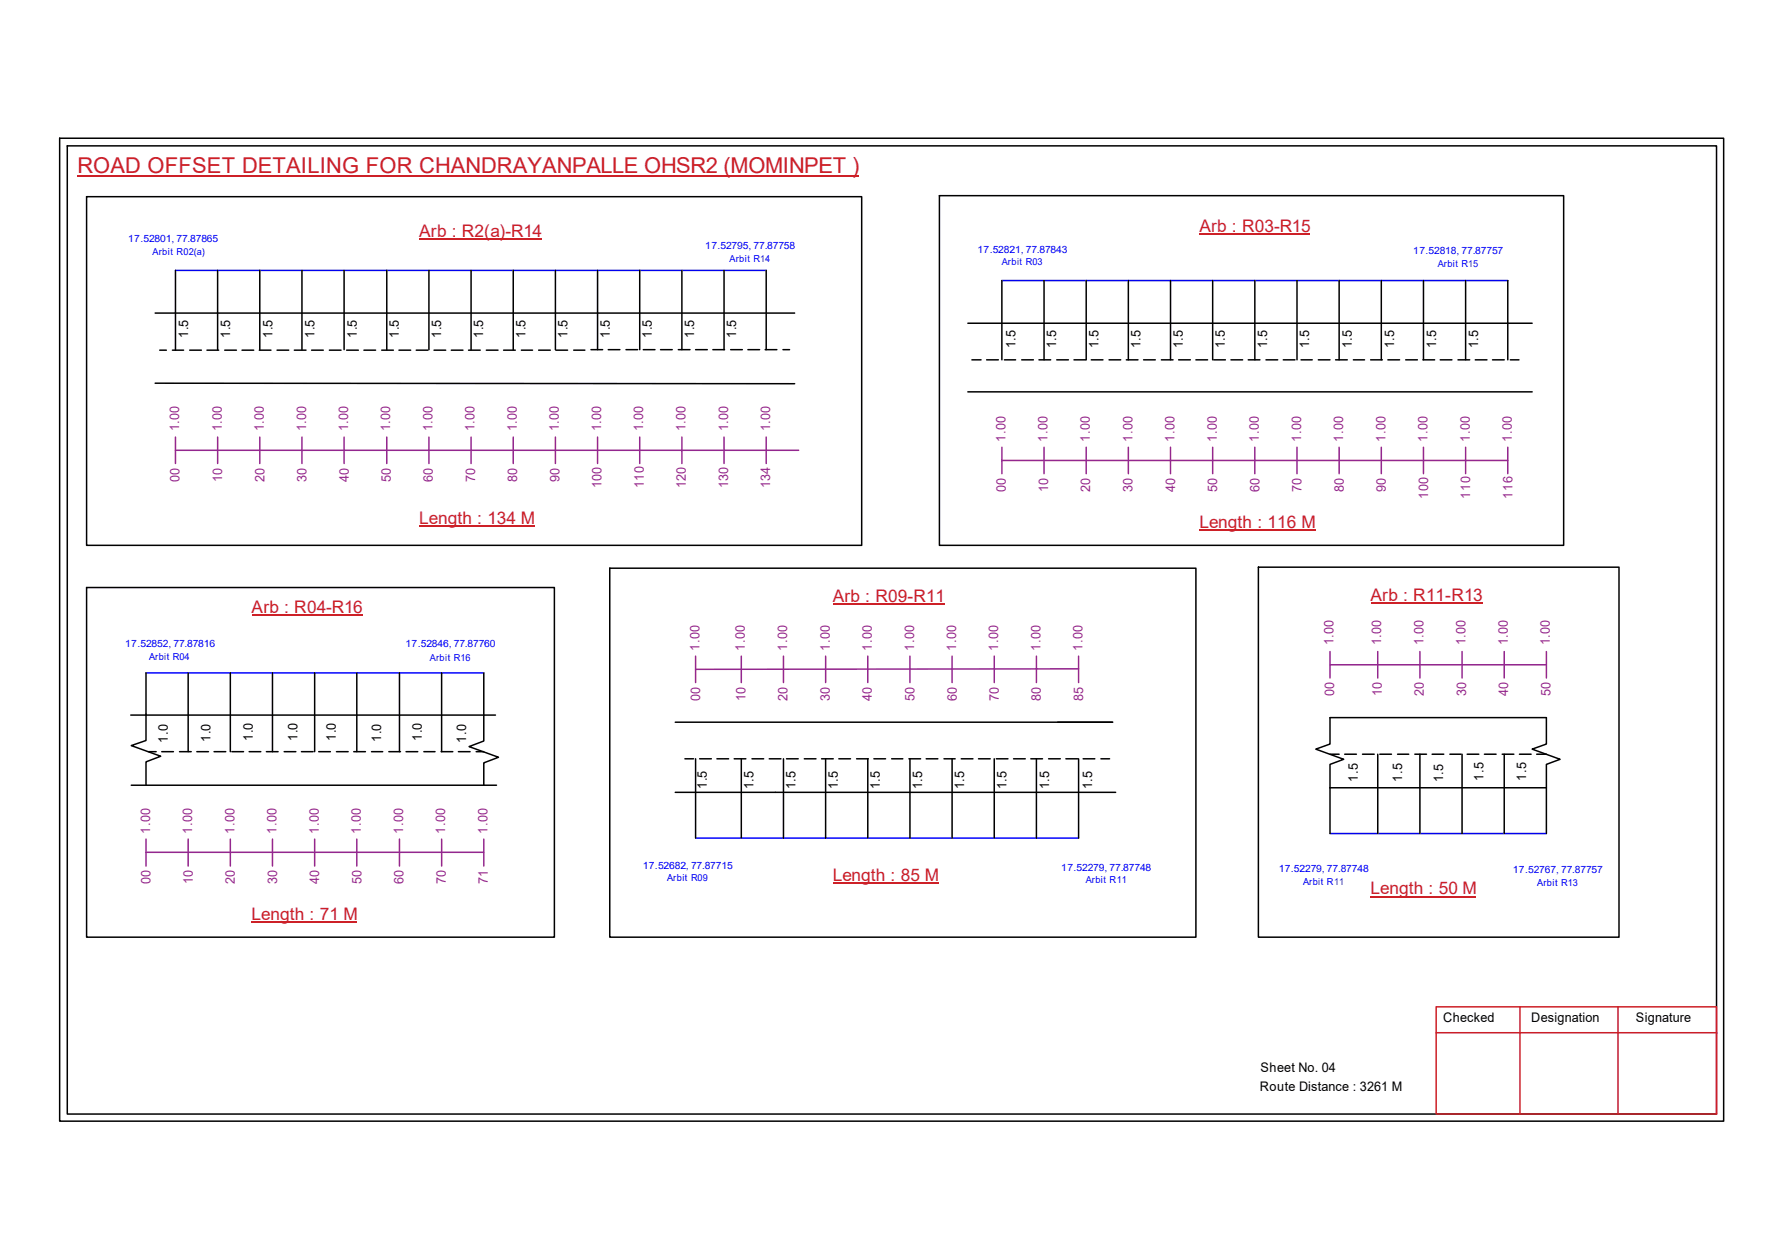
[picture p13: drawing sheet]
<svg xmlns="http://www.w3.org/2000/svg" width="297mm" height="210mm" viewBox="0 0 297 210" stroke-linecap="round" stroke-linejoin="round" font-family="sans-serif">
<defs><g id="words">
<text font-size="3.6" fill="#cd2027" x="12.9" y="28.8">ROAD OFFSET DETAILING FOR CHANDRAYANPALLE OHSR2 (MOMINPET )</text>
<g font-size="2.9" fill="#cd2027">
<text x="69.9" y="39.5">Arb : R2(a)-R14</text>
<text x="199.9" y="38.7">Arb : R03-R15</text>
<text x="69.9" y="87.3">Length : 134 M</text>
<text x="199.9" y="87.9">Length : 116 M</text>
<text x="138.8" y="100.2">Arb : R09-R11</text>
<text x="228.5" y="100.2">Arb : R11-R13</text>
<text x="41.9" y="102.1">Arb : R04-R16</text>
<text x="138.8" y="146.7">Length : 85 M</text>
<text x="228.5" y="149">Length : 50 M</text>
<text x="41.9" y="153.3">Length : 71 M</text>
</g>
<g font-size="2.2">
<text x="31.4" y="56.3" transform="rotate(-90 31.4 56.3)">1.5</text>
<text x="38.4" y="56.3" transform="rotate(-90 38.4 56.3)">1.5</text>
<text x="45.4" y="56.3" transform="rotate(-90 45.4 56.3)">1.5</text>
<text x="52.4" y="56.3" transform="rotate(-90 52.4 56.3)">1.5</text>
<text x="59.5" y="56.3" transform="rotate(-90 59.5 56.3)">1.5</text>
<text x="66.5" y="56.3" transform="rotate(-90 66.5 56.3)">1.5</text>
<text x="73.5" y="56.3" transform="rotate(-90 73.5 56.3)">1.5</text>
<text x="80.6" y="56.3" transform="rotate(-90 80.6 56.3)">1.5</text>
<text x="87.6" y="56.3" transform="rotate(-90 87.6 56.3)">1.5</text>
<text x="94.6" y="56.3" transform="rotate(-90 94.6 56.3)">1.5</text>
<text x="101.6" y="56.3" transform="rotate(-90 101.6 56.3)">1.5</text>
<text x="108.7" y="56.3" transform="rotate(-90 108.7 56.3)">1.5</text>
<text x="115.7" y="56.3" transform="rotate(-90 115.7 56.3)">1.5</text>
<text x="122.7" y="56.3" transform="rotate(-90 122.7 56.3)">1.5</text>
<text x="169.3" y="58" transform="rotate(-90 169.3 58)">1.5</text>
<text x="176.1" y="58" transform="rotate(-90 176.1 58)">1.5</text>
<text x="183.1" y="58" transform="rotate(-90 183.1 58)">1.5</text>
<text x="190.1" y="58" transform="rotate(-90 190.1 58)">1.5</text>
<text x="197.1" y="58" transform="rotate(-90 197.1 58)">1.5</text>
<text x="204.2" y="58" transform="rotate(-90 204.2 58)">1.5</text>
<text x="211.2" y="58" transform="rotate(-90 211.2 58)">1.5</text>
<text x="218.2" y="58" transform="rotate(-90 218.2 58)">1.5</text>
<text x="225.3" y="58" transform="rotate(-90 225.3 58)">1.5</text>
<text x="232.4" y="58" transform="rotate(-90 232.4 58)">1.5</text>
<text x="239.4" y="58" transform="rotate(-90 239.4 58)">1.5</text>
<text x="246.4" y="58" transform="rotate(-90 246.4 58)">1.5</text>
<text x="28" y="123.7" transform="rotate(-90 28 123.7)">1.0</text>
<text x="35.1" y="123.6" transform="rotate(-90 35.1 123.6)">1.0</text>
<text x="42.1" y="123.4" transform="rotate(-90 42.1 123.4)">1.0</text>
<text x="49.6" y="123.4" transform="rotate(-90 49.6 123.4)">1.0</text>
<text x="56" y="123.4" transform="rotate(-90 56 123.4)">1.0</text>
<text x="63.5" y="123.6" transform="rotate(-90 63.5 123.6)">1.0</text>
<text x="70.3" y="123.4" transform="rotate(-90 70.3 123.4)">1.0</text>
<text x="77.7" y="123.7" transform="rotate(-90 77.7 123.7)">1.0</text>
<text x="117.8" y="131.4" transform="rotate(-90 117.8 131.4)">1.5</text>
<text x="125.6" y="131.5" transform="rotate(-90 125.6 131.5)">1.5</text>
<text x="132.6" y="131.5" transform="rotate(-90 132.6 131.5)">1.5</text>
<text x="139.7" y="131.5" transform="rotate(-90 139.7 131.5)">1.5</text>
<text x="146.7" y="131.5" transform="rotate(-90 146.7 131.5)">1.5</text>
<text x="153.7" y="131.5" transform="rotate(-90 153.7 131.5)">1.5</text>
<text x="160.7" y="131.5" transform="rotate(-90 160.7 131.5)">1.5</text>
<text x="167.8" y="131.5" transform="rotate(-90 167.8 131.5)">1.5</text>
<text x="174.9" y="131.5" transform="rotate(-90 174.9 131.5)">1.5</text>
<text x="182.1" y="131.5" transform="rotate(-90 182.1 131.5)">1.5</text>
<text x="226.4" y="130.2" transform="rotate(-90 226.4 130.2)">1.5</text>
<text x="233.7" y="130.2" transform="rotate(-90 233.7 130.2)">1.5</text>
<text x="240.6" y="130.3" transform="rotate(-90 240.6 130.3)">1.5</text>
<text x="247.3" y="130" transform="rotate(-90 247.3 130)">1.5</text>
<text x="254.4" y="130" transform="rotate(-90 254.4 130)">1.5</text>
<text x="240.6" y="170.2">Checked</text>
<text x="255.2" y="170.2">Designation</text>
<text x="272.7" y="170.2">Signature</text>
<text x="210.1" y="178.6">Sheet No. 04</text>
<text x="210" y="181.7">Route Distance : 3261 M</text>
</g>
<g font-size="2.2" fill="#93278f">
<text x="29.8" y="71.9" transform="rotate(-90 29.8 71.9)">1.00</text>
<text x="37" y="71.9" transform="rotate(-90 37 71.9)">1.00</text>
<text x="44" y="71.9" transform="rotate(-90 44 71.9)">1.00</text>
<text x="51" y="71.9" transform="rotate(-90 51 71.9)">1.00</text>
<text x="58" y="71.9" transform="rotate(-90 58 71.9)">1.00</text>
<text x="65.1" y="71.9" transform="rotate(-90 65.1 71.9)">1.00</text>
<text x="72.1" y="71.9" transform="rotate(-90 72.1 71.9)">1.00</text>
<text x="79.1" y="71.9" transform="rotate(-90 79.1 71.9)">1.00</text>
<text x="86.1" y="71.9" transform="rotate(-90 86.1 71.9)">1.00</text>
<text x="93.2" y="71.9" transform="rotate(-90 93.2 71.9)">1.00</text>
<text x="100.2" y="71.9" transform="rotate(-90 100.2 71.9)">1.00</text>
<text x="107.2" y="71.9" transform="rotate(-90 107.2 71.9)">1.00</text>
<text x="114.3" y="71.9" transform="rotate(-90 114.3 71.9)">1.00</text>
<text x="121.4" y="71.9" transform="rotate(-90 121.4 71.9)">1.00</text>
<text x="128.4" y="71.9" transform="rotate(-90 128.4 71.9)">1.00</text>
<text x="167.6" y="73.6" transform="rotate(-90 167.6 73.6)">1.00</text>
<text x="174.6" y="73.6" transform="rotate(-90 174.6 73.6)">1.00</text>
<text x="181.6" y="73.6" transform="rotate(-90 181.6 73.6)">1.00</text>
<text x="188.8" y="73.6" transform="rotate(-90 188.8 73.6)">1.00</text>
<text x="195.8" y="73.6" transform="rotate(-90 195.8 73.6)">1.00</text>
<text x="202.8" y="73.6" transform="rotate(-90 202.8 73.6)">1.00</text>
<text x="209.8" y="73.6" transform="rotate(-90 209.8 73.6)">1.00</text>
<text x="216.9" y="73.6" transform="rotate(-90 216.9 73.6)">1.00</text>
<text x="223.9" y="73.6" transform="rotate(-90 223.9 73.6)">1.00</text>
<text x="230.9" y="73.6" transform="rotate(-90 230.9 73.6)">1.00</text>
<text x="238" y="73.6" transform="rotate(-90 238 73.6)">1.00</text>
<text x="245" y="73.6" transform="rotate(-90 245 73.6)">1.00</text>
<text x="252" y="73.6" transform="rotate(-90 252 73.6)">1.00</text>
<text x="29.9" y="80.3" transform="rotate(-90 29.9 80.3)">00</text>
<text x="37" y="80.3" transform="rotate(-90 37 80.3)">10</text>
<text x="44.1" y="80.3" transform="rotate(-90 44.1 80.3)">20</text>
<text x="51.1" y="80.3" transform="rotate(-90 51.1 80.3)">30</text>
<text x="58.1" y="80.3" transform="rotate(-90 58.1 80.3)">40</text>
<text x="65.1" y="80.3" transform="rotate(-90 65.1 80.3)">50</text>
<text x="72.2" y="80.3" transform="rotate(-90 72.2 80.3)">60</text>
<text x="79.2" y="80.3" transform="rotate(-90 79.2 80.3)">70</text>
<text x="86.2" y="80.3" transform="rotate(-90 86.2 80.3)">80</text>
<text x="93.3" y="80.3" transform="rotate(-90 93.3 80.3)">90</text>
<text x="100.3" y="81.4" transform="rotate(-90 100.3 81.4)">100</text>
<text x="107.3" y="81.4" transform="rotate(-90 107.3 81.4)">110</text>
<text x="114.3" y="81.4" transform="rotate(-90 114.3 81.4)">120</text>
<text x="121.4" y="81.4" transform="rotate(-90 121.4 81.4)">130</text>
<text x="128.4" y="81.4" transform="rotate(-90 128.4 81.4)">134</text>
<text x="167.7" y="82" transform="rotate(-90 167.7 82)">00</text>
<text x="174.7" y="82" transform="rotate(-90 174.7 82)">10</text>
<text x="181.7" y="82" transform="rotate(-90 181.7 82)">20</text>
<text x="188.8" y="82" transform="rotate(-90 188.8 82)">30</text>
<text x="195.9" y="82" transform="rotate(-90 195.9 82)">40</text>
<text x="202.9" y="82" transform="rotate(-90 202.9 82)">50</text>
<text x="209.9" y="82" transform="rotate(-90 209.9 82)">60</text>
<text x="217" y="82" transform="rotate(-90 217 82)">70</text>
<text x="224" y="82" transform="rotate(-90 224 82)">80</text>
<text x="231" y="82" transform="rotate(-90 231 82)">90</text>
<text x="238" y="83.1" transform="rotate(-90 238 83.1)">100</text>
<text x="245.1" y="83.1" transform="rotate(-90 245.1 83.1)">110</text>
<text x="252.1" y="83.1" transform="rotate(-90 252.1 83.1)">116</text>
<text x="222.3" y="107.5" transform="rotate(-90 222.3 107.5)">1.00</text>
<text x="230.2" y="107.5" transform="rotate(-90 230.2 107.5)">1.00</text>
<text x="237.3" y="107.5" transform="rotate(-90 237.3 107.5)">1.00</text>
<text x="244.3" y="107.5" transform="rotate(-90 244.3 107.5)">1.00</text>
<text x="251.3" y="107.5" transform="rotate(-90 251.3 107.5)">1.00</text>
<text x="258.4" y="107.5" transform="rotate(-90 258.4 107.5)">1.00</text>
<text x="116.6" y="108.4" transform="rotate(-90 116.6 108.4)">1.00</text>
<text x="124.2" y="108.4" transform="rotate(-90 124.2 108.4)">1.00</text>
<text x="131.2" y="108.4" transform="rotate(-90 131.2 108.4)">1.00</text>
<text x="138.3" y="108.4" transform="rotate(-90 138.3 108.4)">1.00</text>
<text x="145.3" y="108.4" transform="rotate(-90 145.3 108.4)">1.00</text>
<text x="152.4" y="108.4" transform="rotate(-90 152.4 108.4)">1.00</text>
<text x="159.4" y="108.4" transform="rotate(-90 159.4 108.4)">1.00</text>
<text x="166.4" y="108.4" transform="rotate(-90 166.4 108.4)">1.00</text>
<text x="173.4" y="108.4" transform="rotate(-90 173.4 108.4)">1.00</text>
<text x="180.5" y="108.4" transform="rotate(-90 180.5 108.4)">1.00</text>
<text x="116.7" y="116.8" transform="rotate(-90 116.7 116.8)">00</text>
<text x="124.2" y="116.8" transform="rotate(-90 124.2 116.8)">10</text>
<text x="131.3" y="116.8" transform="rotate(-90 131.3 116.8)">20</text>
<text x="138.3" y="116.8" transform="rotate(-90 138.3 116.8)">30</text>
<text x="145.3" y="116.8" transform="rotate(-90 145.3 116.8)">40</text>
<text x="152.4" y="116.8" transform="rotate(-90 152.4 116.8)">50</text>
<text x="159.5" y="116.8" transform="rotate(-90 159.5 116.8)">60</text>
<text x="166.5" y="116.8" transform="rotate(-90 166.5 116.8)">70</text>
<text x="173.5" y="116.8" transform="rotate(-90 173.5 116.8)">80</text>
<text x="180.5" y="116.8" transform="rotate(-90 180.5 116.8)">85</text>
<text x="222.4" y="116" transform="rotate(-90 222.4 116)">00</text>
<text x="230.3" y="116" transform="rotate(-90 230.3 116)">10</text>
<text x="237.4" y="116" transform="rotate(-90 237.4 116)">20</text>
<text x="244.4" y="116" transform="rotate(-90 244.4 116)">30</text>
<text x="251.4" y="116" transform="rotate(-90 251.4 116)">40</text>
<text x="258.4" y="116" transform="rotate(-90 258.4 116)">50</text>
<text x="25" y="138.9" transform="rotate(-90 25 138.9)">1.00</text>
<text x="32" y="138.9" transform="rotate(-90 32 138.9)">1.00</text>
<text x="39.1" y="138.9" transform="rotate(-90 39.1 138.9)">1.00</text>
<text x="46.1" y="138.9" transform="rotate(-90 46.1 138.9)">1.00</text>
<text x="53.1" y="138.9" transform="rotate(-90 53.1 138.9)">1.00</text>
<text x="60.2" y="138.9" transform="rotate(-90 60.2 138.9)">1.00</text>
<text x="67.2" y="138.9" transform="rotate(-90 67.2 138.9)">1.00</text>
<text x="74.2" y="138.9" transform="rotate(-90 74.2 138.9)">1.00</text>
<text x="81.2" y="138.9" transform="rotate(-90 81.2 138.9)">1.00</text>
<text x="25.1" y="147.3" transform="rotate(-90 25.1 147.3)">00</text>
<text x="32.1" y="147.3" transform="rotate(-90 32.1 147.3)">10</text>
<text x="39.2" y="147.3" transform="rotate(-90 39.2 147.3)">20</text>
<text x="46.2" y="147.3" transform="rotate(-90 46.2 147.3)">30</text>
<text x="53.2" y="147.3" transform="rotate(-90 53.2 147.3)">40</text>
<text x="60.2" y="147.3" transform="rotate(-90 60.2 147.3)">50</text>
<text x="67.3" y="147.3" transform="rotate(-90 67.3 147.3)">60</text>
<text x="74.3" y="147.3" transform="rotate(-90 74.3 147.3)">70</text>
<text x="81.3" y="147.3" transform="rotate(-90 81.3 147.3)">71</text>
</g>
<g font-size="1.7" fill="#00f">
<text x="21.4" y="40.4">17.52801, 77.87865</text>
<text x="117.6" y="41.5">17.52795, 77.87758</text>
<text x="162.9" y="42.1">17.52821, 77.87843</text>
<text x="235.6" y="42.3">17.52818, 77.87757</text>
<text x="20.9" y="107.9">17.52852, 77.87816</text>
<text x="67.6" y="107.9">17.52846, 77.87760</text>
<text x="107.1" y="144.7">17.52682, 77.87715</text>
<text x="176.9" y="145">17.52279, 77.87748</text>
<text x="213.1" y="145.3">17.52279, 77.87748</text>
<text x="252.2" y="145.5">17.52767, 77.87757</text>
</g>
<g font-size="1.6" fill="#00f">
<text x="25.4" y="42.5">Arbit R02(a)</text>
<text x="121.6" y="43.6">Arbit R14</text>
<text x="167" y="44.2">Arbit R03</text>
<text x="239.6" y="44.5">Arbit R15</text>
<text x="24.8" y="110">Arbit R04</text>
<text x="71.7" y="110.1">Arbit R16</text>
<text x="111.2" y="146.8">Arbit R09</text>
<text x="181" y="147.2">Arbit R11</text>
<text x="217.2" y="147.4">Arbit R11</text>
<text x="256.2" y="147.7">Arbit R13</text>
</g>
</g></defs>
<g fill="none" stroke="#000" stroke-width=".25">
<path d="M9.9 23h277.4v163.8h-277.4zM11.2 24.3h274.9v161.3h-274.9zM14.4 32.8h129.2v58h-129.2zM156.6 32.6h104v58.2h-104zM25.9 52.2h106.6M26.6 58.3h1.1M28.7 58.3h1.9M29.2 45v13.3M31.6 58.3h2M34.5 58.3h1.9M36.3 45v13.3M37.5 58.3h1.9"/>
<path d="M40.3 58.3h2M43.2 58.3h2M43.3 45v13.3M46.2 58.3h1.9M49.1 58.3h1.9M50.3 45v13.3M51.9 58.3h2M54.9 58.3h2M57.4 45v13.3M57.8 58.3h1.9M60.7 58.3h1.9M63.6 58.3h2"/>
<path d="M64.5 45v13.3M66.5 58.3h1.9M69.4 58.3h1.9M71.5 45v13.3M72.3 58.3h2M75.2 58.3h2M78.1 58.3h1.9M78.5 45v13.3M81.1 58.3h1.9M83.9 58.3h2M85.6 45v13.3M86.9 58.3h1.9"/>
<path d="M89.8 58.3h1.9M92.6 45v13.3M92.7 58.3h1.9M95.6 58.3h1.9M98.5 58.3h2M99.6 45v13.3M101.4 58.3h1.9M104.3 58.3h2M106.6 45v13.3M107.2 58.3h2M110.1 58.3h2M113.1 58.3h1.9"/>
<path d="M113.7 45v13.3M115.9 58.3h2M118.8 58.3h2M120.7 45v13.3M121.8 58.3h1.9M124.7 58.3h1.9M127.5 58.3h2M127.7 45v13.3M130.5 58.3h1.1M161.3 53.8h94.1M162 59.9h1.5M164.5 59.9h1.9"/>
<path d="M167 46.7v13.2M167.4 59.9h1.9M170.3 59.9h2M173.2 59.9h1.9M174 46.7v13.2M176.1 59.9h2M179 59.9h2M181.1 46.7v13.2M181.9 59.9h2M184.9 59.9h1.9M187.7 59.9h2M188.1 46.7v13.2"/>
<path d="M190.6 59.9h2M193.6 59.9h1.9M195.1 46.7v13.2M196.5 59.9h1.9M199.3 59.9h2M202.1 46.7v13.2M202.3 59.9h2M205.2 59.9h1.9M208.1 59.9h1.9M209.2 46.7v13.2M211 59.9h2M213.9 59.9h2"/>
<path d="M216.2 46.7v13.2M216.9 59.9h1.8M219.7 59.9h2M222.6 59.9h2M223.2 46.7v13.2M225.6 59.9h1.9M228.5 59.9h1.9M230.2 46.7v13.2M231.3 59.9h2M234.3 59.9h2M237.2 59.9h1.9M237.3 46.7v13.2"/>
<path d="M240.1 59.9h1.9M243 59.9h2M244.3 46.7v13.2M245.9 59.9h2M248.8 59.9h1.9M251.3 46.7v13.2M251.8 59.9h1.4M25.9 63.8l106.6 .1M161.3 65.3h94.1M14.4 97.9h78v58.2h-78zM101.6 94.7h97.7v61.4h-97.7zM209.8 94.5h60.1v61.6h-60.1z"/>
<path d="M21.8 119.1h60.8M24.3 119v4.4l-2.4 .8 4.9 1.8-2.5 .9v3.8M24.3 112.1v7M31.4 112.1v13.1M38.4 112.1v13.1M45.4 112.1v13.1M52.4 112.1v13.1M59.5 112.1v13.1M66.6 112.1v13.1M73.6 112.1v13.1M80.6 112.1v11.3l-2.4 1 4.9 1.8-2.5 .9v3.7M21.9 130.8h60.9"/>
<path d="M24.8 125.2h1.2M27 125.2h1.9M29.9 125.2h2M32.8 125.2h2M35.7 125.2h1.9M38.6 125.2h2M41.5 125.2h2M44.4 125.2h2M47.4 125.2h1.9M50.2 125.2h2M53.1 125.2h2M56.1 125.2h1.9"/>
<path d="M59 125.2h1.9M61.9 125.2h1.9M64.8 125.2h2M67.7 125.2h1.9M70.7 125.2h1.8M73.5 125.2h2M76.4 125.2h2M79.4 125.2h1.2M112.6 120.3h72.9M112.6 132h73.4M114.2 126.4h1.4M115.9 126.4v13.2"/>
<path d="M116.6 126.4h2M119.5 126.4h2M122.4 126.4h1.9M123.6 126.4v13.2M125.3 126.4h2M128.2 126.4h2M130.6 126.4v13.2M131.1 126.4h2M134.1 126.4h1.9M136.9 126.4h2M137.6 126.4v13.2M139.8 126.4h2"/>
<path d="M142.8 126.4h1.9M144.6 126.4v13.2M145.7 126.4h1.9M148.6 126.4h1.9M151.5 126.4h2M151.7 126.4v13.2M154.4 126.4h1.9M157.3 126.4h1.9M158.7 126.4v13.2M160.2 126.4h2M163.1 126.4h2M165.7 126.4v13.2"/>
<path d="M166.1 126.4h1.9M168.9 126.4h2M171.8 126.4h2M172.8 126.4v13.2M174.8 126.4h1.9M177.7 126.4h1.9M179.8 126.4v13.2M180.5 126.4h2M183.5 126.4h1.5M221.7 131.2v-3.9l2.3-.8-4.7-1.7 2.4-.8v-4.5h36.1v4.5l-2.4 .8 4.7 1.7-2.3 .8v3.9M221.7 131.2h36.1M221.7 125.6h1.5"/>
<path d="M221.7 131.2v7.7M224.2 125.6h1.9M227.1 125.6h2M229.7 125.6v13.3M230 125.6h1.9M233 125.6h1.8M235.8 125.6h2M236.7 125.6v13.3M238.7 125.6h2M241.7 125.6h1.8M243.7 125.6v13.3M244.6 125.6h1.9"/>
<path d="M247.4 125.6h2M250.4 125.6h1.9M250.7 125.6v13.3M253.3 125.6h1.9M256.2 125.6h1.6M257.8 131.2v7.7"/>
</g>
<path d="M239.4 167.7h46.7v17.9h-46.7zM239.4 172h46.7M253.4 167.7v17.9M269.7 167.7v17.9" fill="none" stroke="#cc1f26" stroke-width=".25"/>
<path d="M12.9 29.3h130.3" fill="none" stroke="#cd2027" stroke-width=".25"/>
<path d="M29.2 45h98.5M167 46.7h84.3M24.3 112.1h56.3M115.9 139.6h63.9M221.7 138.9h36.1" fill="none" stroke="#00f" stroke-width=".25"/>
<g fill="none" stroke="#93278f" stroke-width=".25">
<path d="M29.2 75h103.9M29.2 72.8v4.4M36.3 72.8v4.4M43.3 72.8v4.4M50.3 72.8v4.4M57.4 72.8v4.4M64.5 72.8v4.4M71.5 72.8v4.4M78.5 72.8v4.4M85.6 72.8v4.4M92.6 72.8v4.4M99.6 72.8v4.4"/>
<path d="M106.6 72.8v4.4M113.7 72.8v4.4M120.7 72.8v4.4M127.7 72.8v4.4M167 76.7h84.3M167 74.5v4.4M174 74.5v4.4M181.1 74.5v4.4M188.1 74.5v4.4M195.1 74.5v4.4M202.1 74.5v4.4M209.2 74.5v4.4"/>
<path d="M216.2 74.5v4.4M223.2 74.5v4.4M230.2 74.5v4.4M237.3 74.5v4.4M244.3 74.5v4.4M251.3 74.5v4.4M115.9 109.3v4.4M123.6 109.3v4.4M130.6 109.3v4.4M137.6 109.3v4.4M144.6 109.3v4.4M151.7 109.3v4.4"/>
<path d="M158.7 109.3v4.4M165.7 109.3v4.4M172.8 109.3v4.4M179.8 111.4l-63.9 .1M179.8 109.3v4.4M221.7 110.7h36.1M221.7 108.5v4.4M229.7 108.5v4.4M236.7 108.5v4.4M243.7 108.5v4.4M250.7 108.5v4.4M257.8 108.5v4.4"/>
<path d="M24.3 139.8v4.5M31.4 139.8v4.5M38.4 139.8v4.5M45.4 139.8v4.5M52.4 139.8v4.5M59.5 139.8v4.5M66.6 139.8v4.5M73.6 139.8v4.5M80.6 139.8v4.5M24.3 142h56.3"/>
</g>
<path d="M69.9 39.8h20.4M199.9 39h18.5M69.9 87.6h19.2M199.9 88.2h19.4M41.9 102.4h18.5M138.8 100.6h18.6M228.5 100.5h18.6M41.9 153.7h17.7M138.8 147.1h17.6M228.5 149.4h17.6" fill="none" stroke="#cd2027" stroke-width=".17"/>
<use href="#words"/>
</svg>
